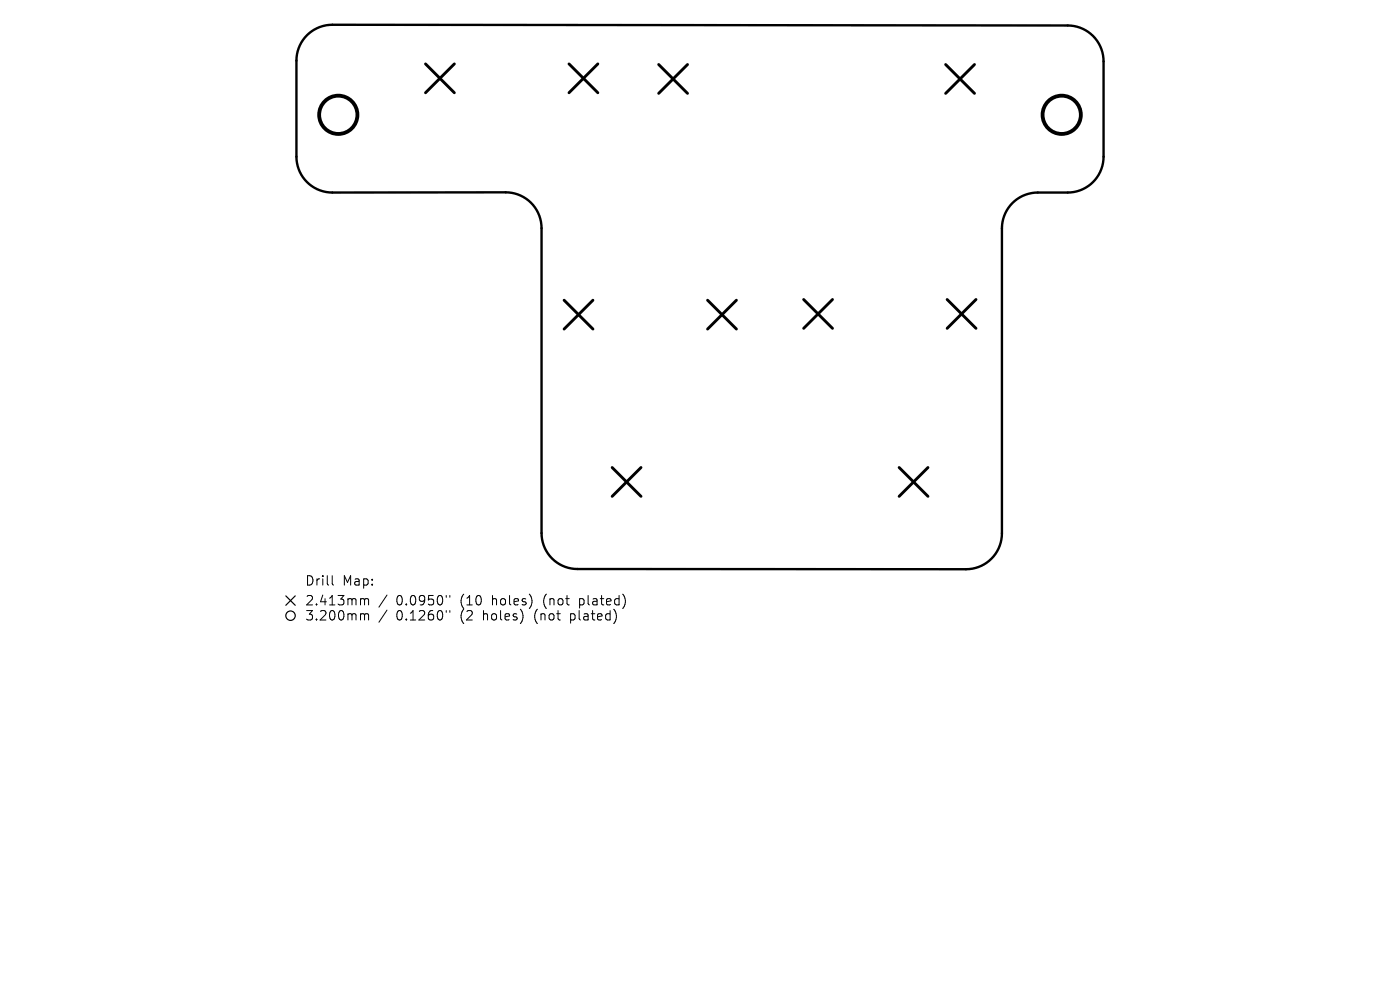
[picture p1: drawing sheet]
<svg xmlns="http://www.w3.org/2000/svg" width="297mm" height="210mm" viewBox="0 0 297 210" stroke-linecap="round" stroke-linejoin="round" font-family="sans-serif">
<defs><g id="words">
<g font-size="2.8">
<text x="64.6" y="124.5">Drill</text>
<text x="72.6" y="124.5">Map:</text>
<text x="64.6" y="128.7">2.413mm</text>
<text x="64.6" y="131.9">3.200mm</text>
<text x="84.1" y="128.7">0.0950&quot;</text>
<text x="84.1" y="131.9">0.1260&quot;</text>
<text x="97.8" y="128.7">(10</text>
<text x="97.8" y="131.9">(2</text>
<text x="102.8" y="131.9">holes)</text>
<text x="104.7" y="128.7">holes)</text>
<text x="113.8" y="131.9">(not</text>
<text x="115.7" y="128.7">(not</text>
<text x="121.6" y="131.9">plated)</text>
<text x="123.5" y="128.7">plated)</text>
</g>
</g></defs>
<path d="M65.1 7.5a7.6 7.6 0 0 1 5.4-2.2l156 .1a7.6 7.6 0 0 1 7.6 7.6v20.2a7.6 7.6 0 0 1-7.6 7.6h-6.3a7.6 7.6 0 0 0-7.6 7.7v64.6a7.6 7.6 0 0 1-7.7 7.7l-82.4-.1a7.6 7.6 0 0 1-7.6-7.6v-64.7a7.6 7.6 0 0 0-7.6-7.6h-36.8a7.6 7.6 0 0 1-7.6-7.6v-20.3a7.6 7.6 0 0 1 2.2-5.4z" fill="none" stroke="#000" stroke-width=".51"/>
<g fill="none" stroke="#000" stroke-width=".61">
<path d="M90.3 13.6l6.1 6.1M96.4 13.6l-6.1 6.1M120.7 13.6l6.1 6.1M126.8 13.6l-6.1 6.1M139.7 13.7l6.2 6.1M145.9 13.7l-6.2 6.1M200.6 13.7l6.1 6.1M206.7 13.7l-6.1 6.1M119.7 63.7l6.1 6.1M125.8 63.7l-6.1 6.1M150.1 63.7l6.1 6.1M156.2 63.7l-6.1 6.1"/>
<path d="M170.5 63.5l6.1 6.2M176.6 63.5l-6.1 6.2M200.9 63.5l6.2 6.2M207.1 63.5l-6.2 6.2M129.9 99.2l6.1 6.1M136 99.2l-6.1 6.1M190.7 99.2l6.2 6.1M196.9 99.2l-6.2 6.1"/>
</g>
<g fill="none" stroke="#000" stroke-width=".81">
<circle cx="71.8" cy="24.4" r="4.1"/>
<circle cx="225.2" cy="24.4" r="4.1"/>
</g>
<g fill="none" stroke="#000" stroke-width=".21">
<path d="M70.5 122.1v1.7l.3 .3M76.8 127h.3l.2 .3M76.8 130.2h.3l.2 .3M77.3 127.3l.3-.3 .5 .1 .1 1.2M77.3 127.3v1M77.3 130.5v1M77.3 130.5l.3-.3 .5 .1 .1 1.2M82.1 126.2l-1.7 2.6M82.1 129.4l-1.7 2.6M94.7 126.3v.4M94.7 129.5v.4M95.4 126.3v.4"/>
<path d="M95.4 129.5v.4"/>
</g>
<g fill="none" stroke="#000" stroke-width=".25">
<path d="M60.6 126.4l2 2M62.6 126.4l-2 2"/>
<circle cx="61.6" cy="130.6" r="1"/>
</g>
<use href="#words"/>
</svg>
